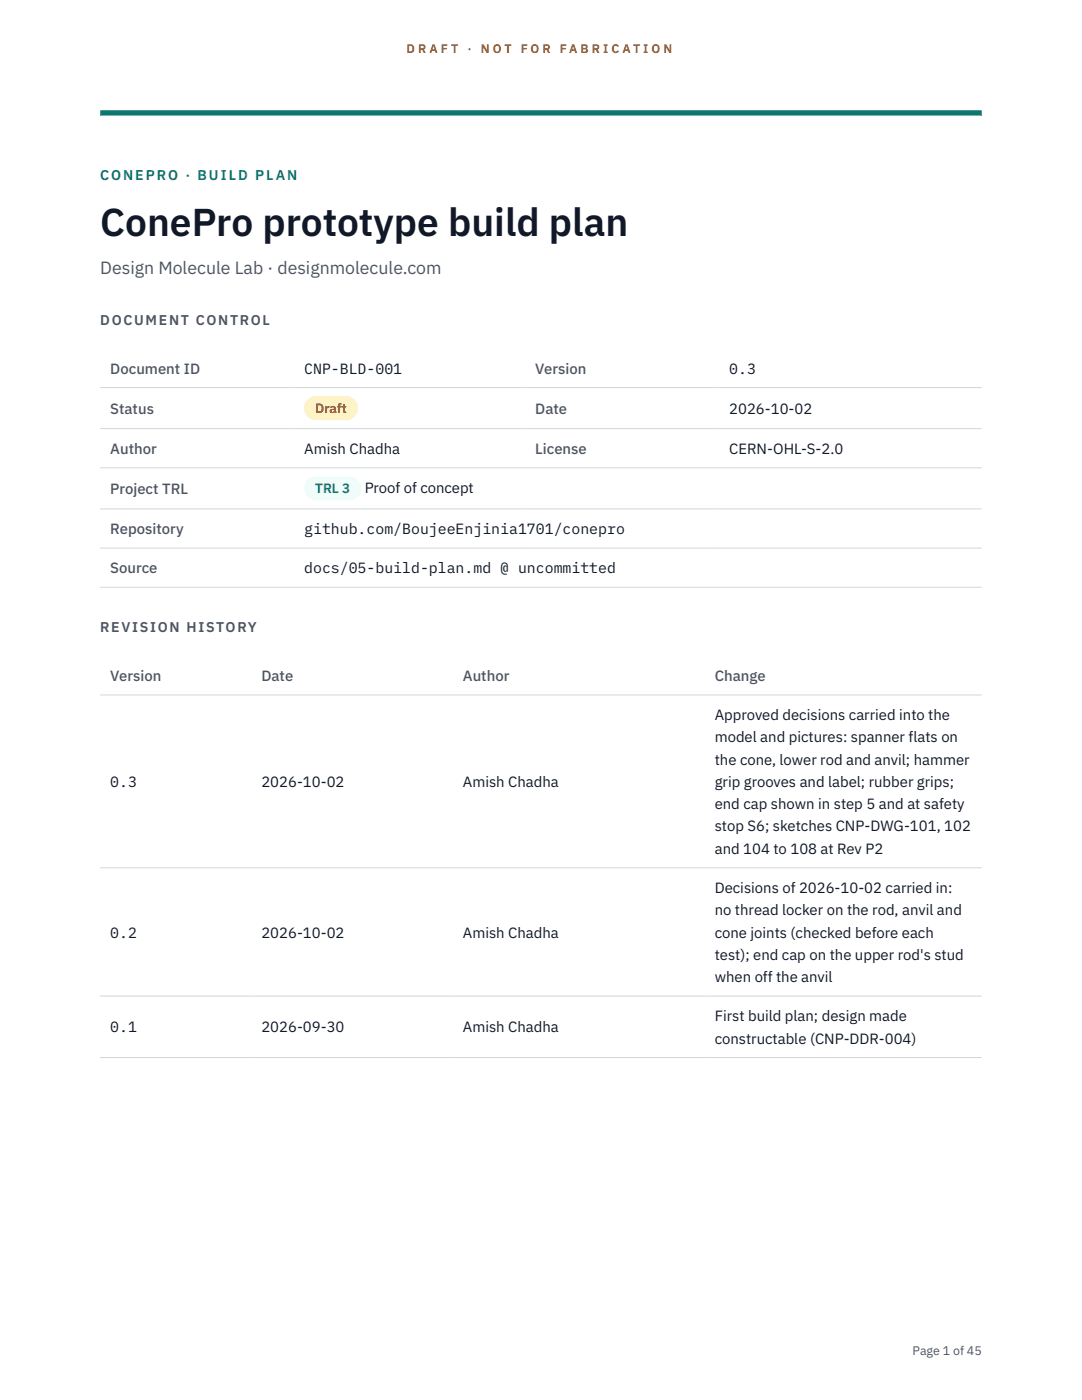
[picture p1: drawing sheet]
<svg xmlns="http://www.w3.org/2000/svg" width="216mm" height="279mm" viewBox="0 0 216 279" stroke-linecap="round" stroke-linejoin="round" font-family="sans-serif">
<defs><g id="words">
<text font-size="7.8" fill="#111827" x="20" y="47.1">ConePro prototype build plan</text>
<text font-size="3.5" fill="#4b5563" x="20" y="54.6">Design Molecule Lab · designmolecule.com</text>
<g font-size="3" fill="#4b5563">
<text x="22" y="74.5">Document ID</text>
<text x="106.8" y="74.5">Version</text>
<text x="22" y="82.6">Status</text>
<text x="106.8" y="82.6">Date</text>
<text x="22" y="90.6">Author</text>
<text x="106.8" y="90.6">License</text>
<text x="22" y="98.6">Project TRL</text>
<text x="22" y="106.6">Repository</text>
<text x="22" y="114.4">Source</text>
<text x="22" y="135.9">Version</text>
<text x="52.2" y="135.9">Date</text>
<text x="92.4" y="135.9">Author</text>
<text x="142.6" y="135.9">Change</text>
</g>
<g font-size="3" fill="#111827">
<text x="60.7" y="74.5">CNP-BLD-001</text>
<text x="145.5" y="74.5">0.3</text>
<text x="145.5" y="82.6">2026-10-02</text>
<text x="60.7" y="90.6">Amish Chadha</text>
<text x="145.5" y="90.6">CERN-OHL-S-2.0</text>
<text x="72.8" y="98.5">Proof of concept</text>
<text x="60.7" y="106.6">github.com/BoujeeEnjinia1701/conepro</text>
<text x="60.7" y="114.4">docs/05-build-plan.md @ uncommitted</text>
<text x="142.6" y="143.7">Approved decisions carried into the</text>
<text x="142.6" y="148.2">model and pictures: spanner flats on</text>
<text x="142.6" y="152.6">the cone, lower rod and anvil; hammer</text>
<text x="22" y="157.1">0.3</text>
<text x="52.2" y="157.1">2026-10-02</text>
<text x="92.4" y="157.1">Amish Chadha</text>
<text x="142.6" y="157.1">grip grooves and label; rubber grips;</text>
<text x="142.6" y="161.5">end cap shown in step 5 and at safety</text>
<text x="142.6" y="165.9">stop S6; sketches CNP-DWG-101, 102</text>
<text x="142.6" y="170.4">and 104 to 108 at Rev P2</text>
<text x="142.6" y="178.2">Decisions of 2026-10-02 carried in:</text>
<text x="142.6" y="182.7">no thread locker on the rod, anvil and</text>
<text x="22" y="187.1">0.2</text>
<text x="52.2" y="187.1">2026-10-02</text>
<text x="92.4" y="187.1">Amish Chadha</text>
<text x="142.6" y="187.1">cone joints (checked before each</text>
<text x="142.6" y="191.5">test); end cap on the upper rod's stud</text>
<text x="142.6" y="196">when off the anvil</text>
<text x="142.6" y="203.8">First build plan; design made</text>
<text x="22" y="206">0.1</text>
<text x="52.2" y="206">2026-09-30</text>
<text x="92.4" y="206">Amish Chadha</text>
<text x="142.6" y="208.3">constructable (CNP-DDR-004)</text>
</g>
<text font-size="2.8" fill="#0f766e" x="20" y="36">CONEPRO · BUILD PLAN</text>
<g font-size="2.8" fill="#4b5563">
<text x="20" y="64.8">DOCUMENT CONTROL</text>
<text x="20" y="126.2">REVISION HISTORY</text>
</g>
<text font-size="2.7" fill="#92400e" x="62.9" y="82.5">Draft</text>
<text font-size="2.7" fill="#0f766e" x="62.9" y="98.5">TRL 3</text>
<g font-size="2.5" fill="#b45309">
<text x="81.1" y="10.5">D R A F T</text>
<text x="93.3" y="10.5">·</text>
<text x="95.9" y="10.5">N O T</text>
<text x="103.9" y="10.5">F O R</text>
<text x="111.7" y="10.5">F A B R I C A T I O N</text>
</g>
<text font-size="2.5" fill="#4b5563" x="182.1" y="270.3">Page 1 of 45</text>
</g></defs>
<path d="M20 23.1h175.9zM20 22h175.9v1.1h-175.9z" fill-rule="evenodd" fill="#0f766e"/>
<path d="M20 77.3h175.9M20 85.5h175.9M20 93.4h175.9M20 101.6h175.9M20 109.4h175.9M20 117.2h175.9M20 138.7h175.9M20 173.2h175.9M20 198.8h175.9M20 211.1h175.9" fill="none" stroke="#d1d5db" stroke-width=".2"/>
<path d="M60.7 79h10.7v4.9h-10.7z" fill="#fef3c7"/>
<path d="M60.7 95.1h11.4v4.8h-11.4z" fill="#f0fdfa"/>
<use href="#words"/>
</svg>
